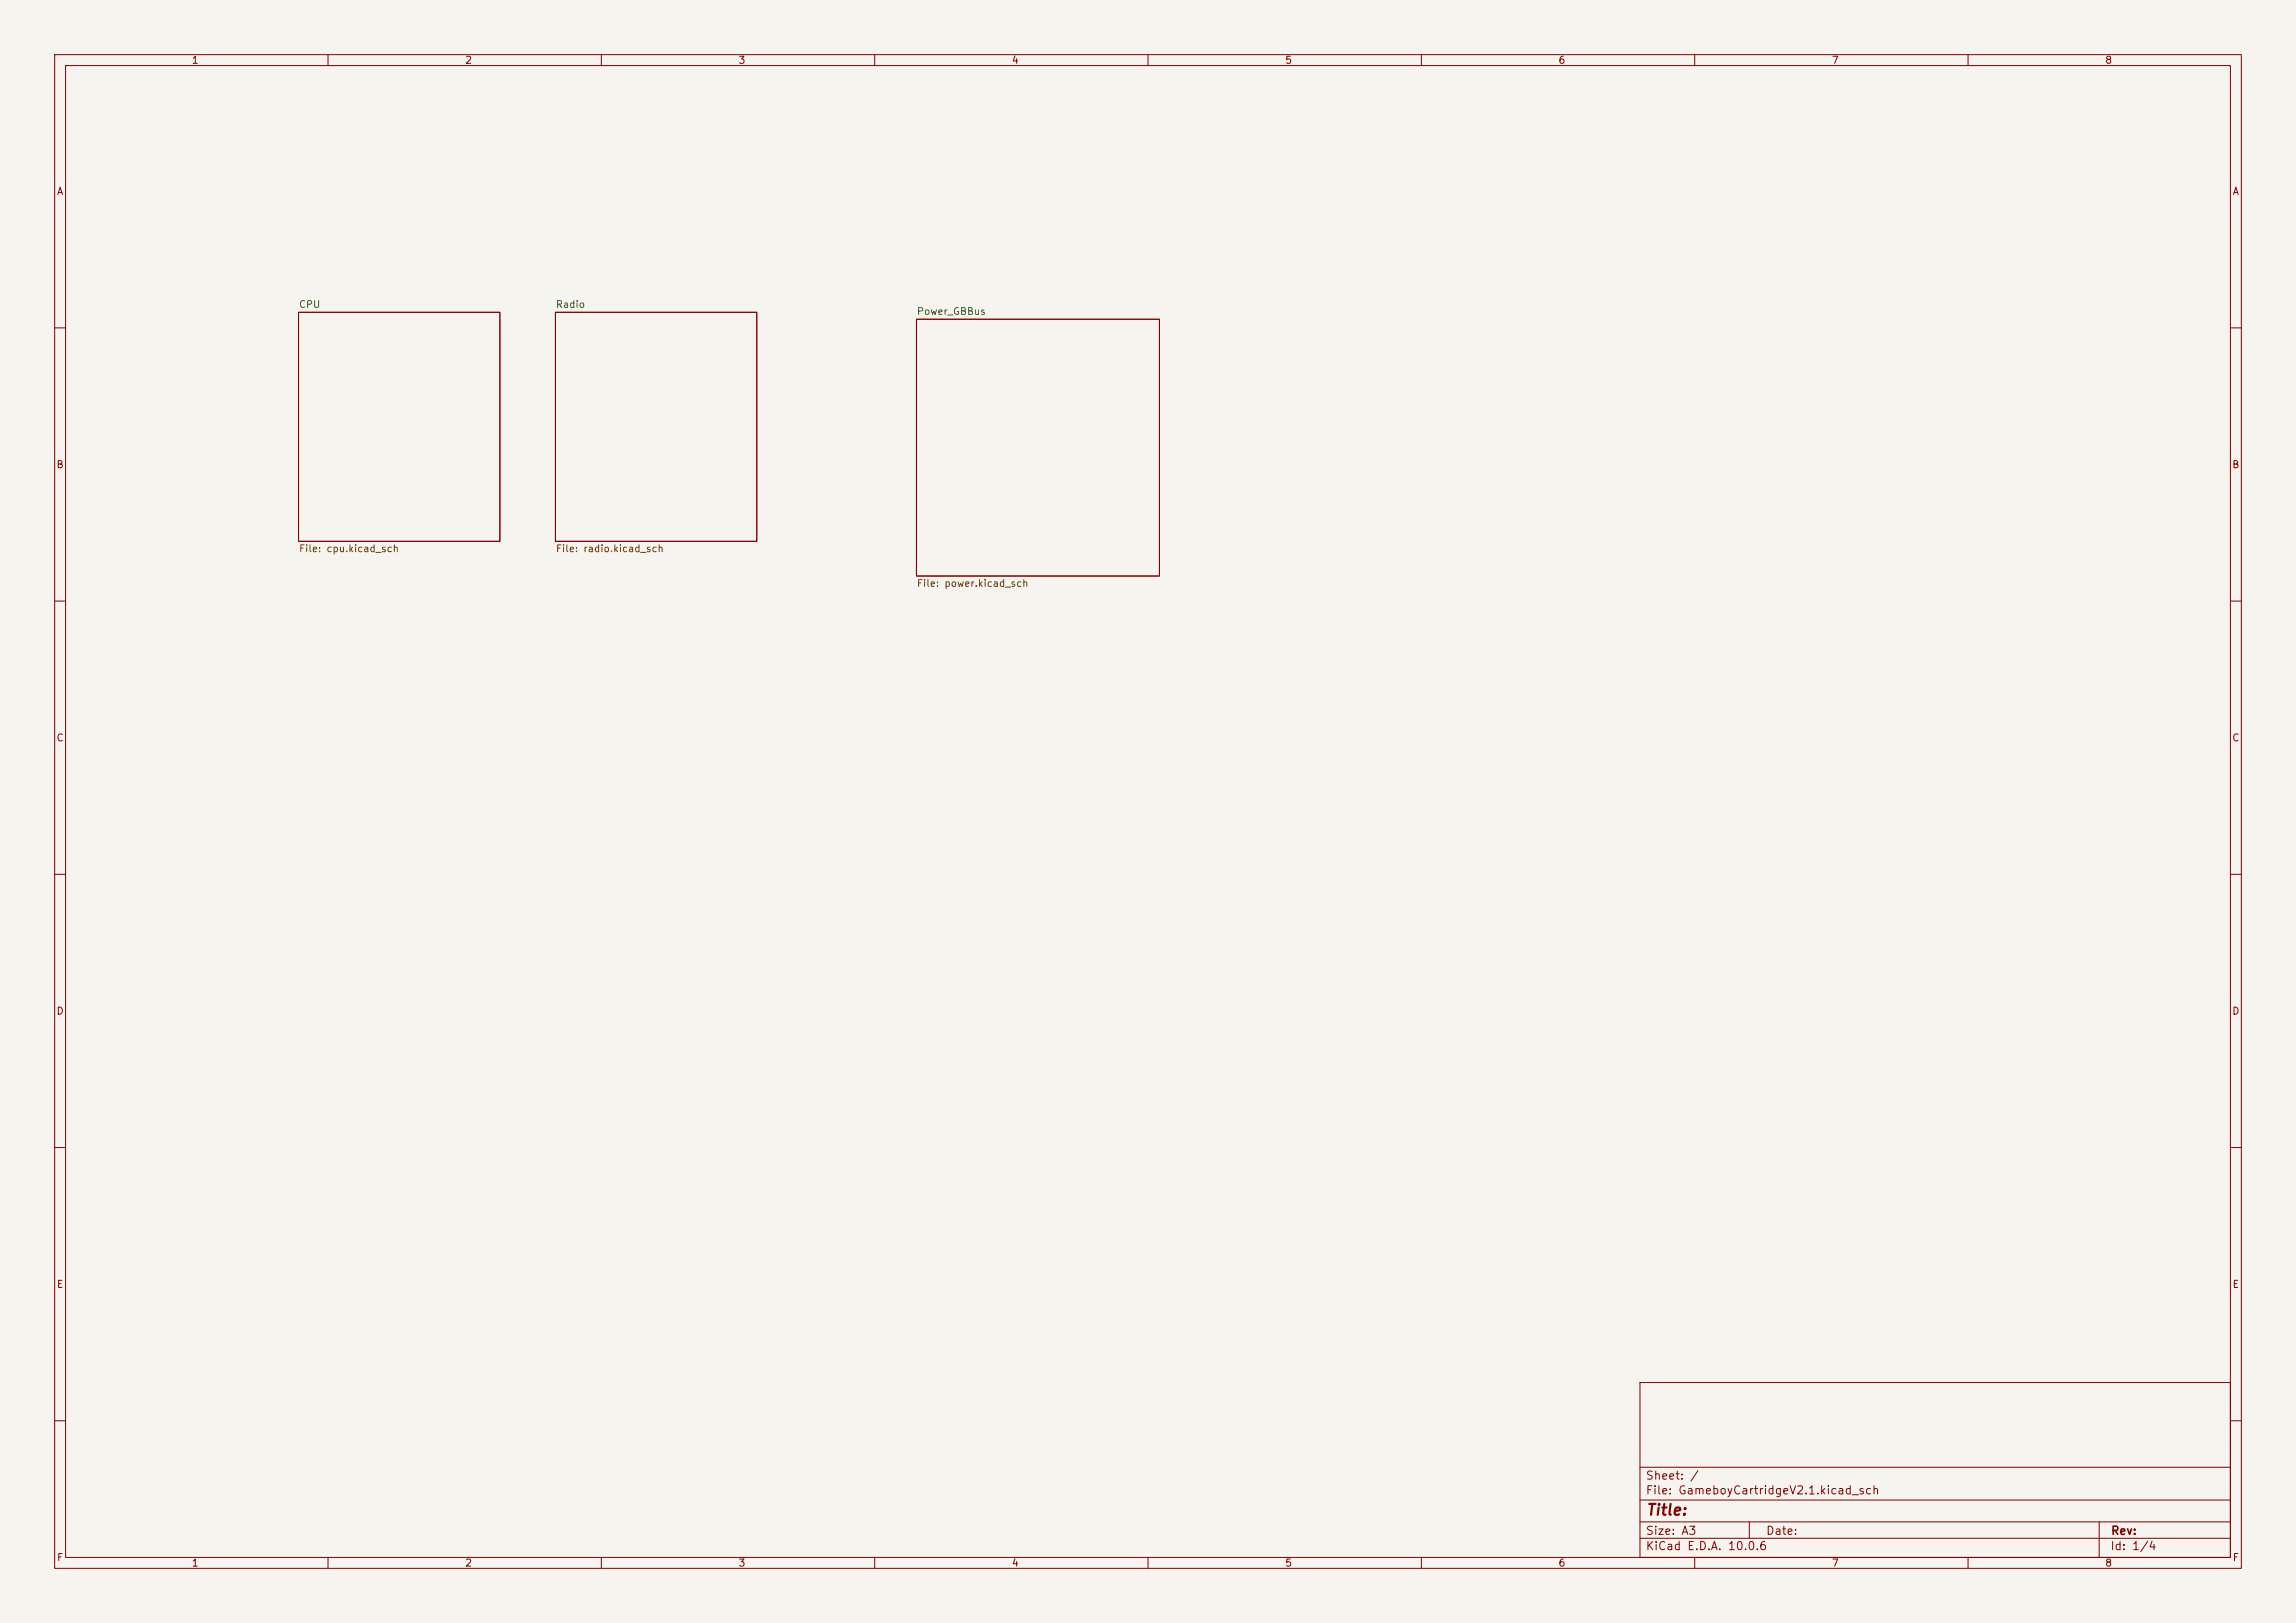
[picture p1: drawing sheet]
<svg xmlns="http://www.w3.org/2000/svg" width="420mm" height="297mm" viewBox="0 0 420 297" stroke-linecap="round" stroke-linejoin="round" font-family="sans-serif">
<defs><g id="words">
<text font-size="2" fill="#840000" x="301" y="277.8">Title:</text>
<g font-size="1.5" fill="#840000">
<text x="300.9" y="273.8">File: GameboyCartridgeV2.1.kicad_sch</text>
<text x="300.9" y="271.1">Sheet: /</text>
<text x="300.9" y="281.2">Size: A3</text>
<text x="322.9" y="281.2">Date:</text>
<text x="386" y="281.2">Rev:</text>
<text x="300.9" y="284">KiCad E.D.A. 10.0.6</text>
<text x="385.9" y="284">Id: 1/4</text>
</g>
<g font-size="1.3" fill="#840000">
<text x="35" y="12">1</text>
<text x="85" y="12">2</text>
<text x="135" y="12">3</text>
<text x="185" y="12">4</text>
<text x="235" y="12">5</text>
<text x="285" y="12">6</text>
<text x="335" y="12">7</text>
<text x="385" y="12">8</text>
<text x="10.3" y="36">A</text>
<text x="408.3" y="36">A</text>
<text x="10.2" y="86">B</text>
<text x="408.2" y="86">B</text>
<text x="10.2" y="136">C</text>
<text x="408.2" y="136">C</text>
<text x="10.2" y="186">D</text>
<text x="408.2" y="186">D</text>
<text x="10.3" y="236">E</text>
<text x="408.3" y="236">E</text>
<text x="10.3" y="286">F</text>
<text x="35" y="287">1</text>
<text x="85" y="287">2</text>
<text x="135" y="287">3</text>
<text x="185" y="287">4</text>
<text x="235" y="287">5</text>
<text x="285" y="287">6</text>
<text x="335" y="287">7</text>
<text x="385" y="287">8</text>
<text x="408.3" y="286">F</text>
</g>
<g font-size="1.3" fill="#006464">
<text x="54.6" y="56.7">CPU</text>
<text x="101.6" y="56.7">Radio</text>
<text x="167.6" y="57.9">Power_GBBus</text>
</g>
<g font-size="1.3" fill="#725600">
<text x="54.6" y="101.4">File: cpu.kicad_sch</text>
<text x="101.6" y="101.4">File: radio.kicad_sch</text>
<text x="167.6" y="107.7">File: power.kicad_sch</text>
</g>
</g></defs>
<path d="M0 0h420v297h-420z" fill="#f5f4ef" stroke="#f5f4ef" stroke-width=".18"/>
<g fill="none" stroke="#840000" stroke-width=".18">
<path d="M10 10h400v277h-400zM12 12h396v273h-396zM60 10v2M110 10v2M160 10v2M210 10v2M260 10v2M310 10v2M360 10v2M54.6 57.2h36.8v41.9h-36.8zM101.6 57.2h36.8v41.9h-36.8zM167.6 58.4h44.5v47h-44.5z"/>
<path d="M10 60h2M408 60h2M10 110h2M408 110h2M10 160h2M408 160h2M10 210h2M408 210h2M300 253h108v32h-108zM10 260h2M300 278.5h108M300 274.5h108"/>
<path d="M300 268.5h108M320 278.5v3M384 278.5v6.5M408 260h2M60 285v2M110 285v2M160 285v2M210 285v2M260 285v2M300 281.5h108M310 285v2M360 285v2"/>
</g>
<use href="#words"/>
</svg>
